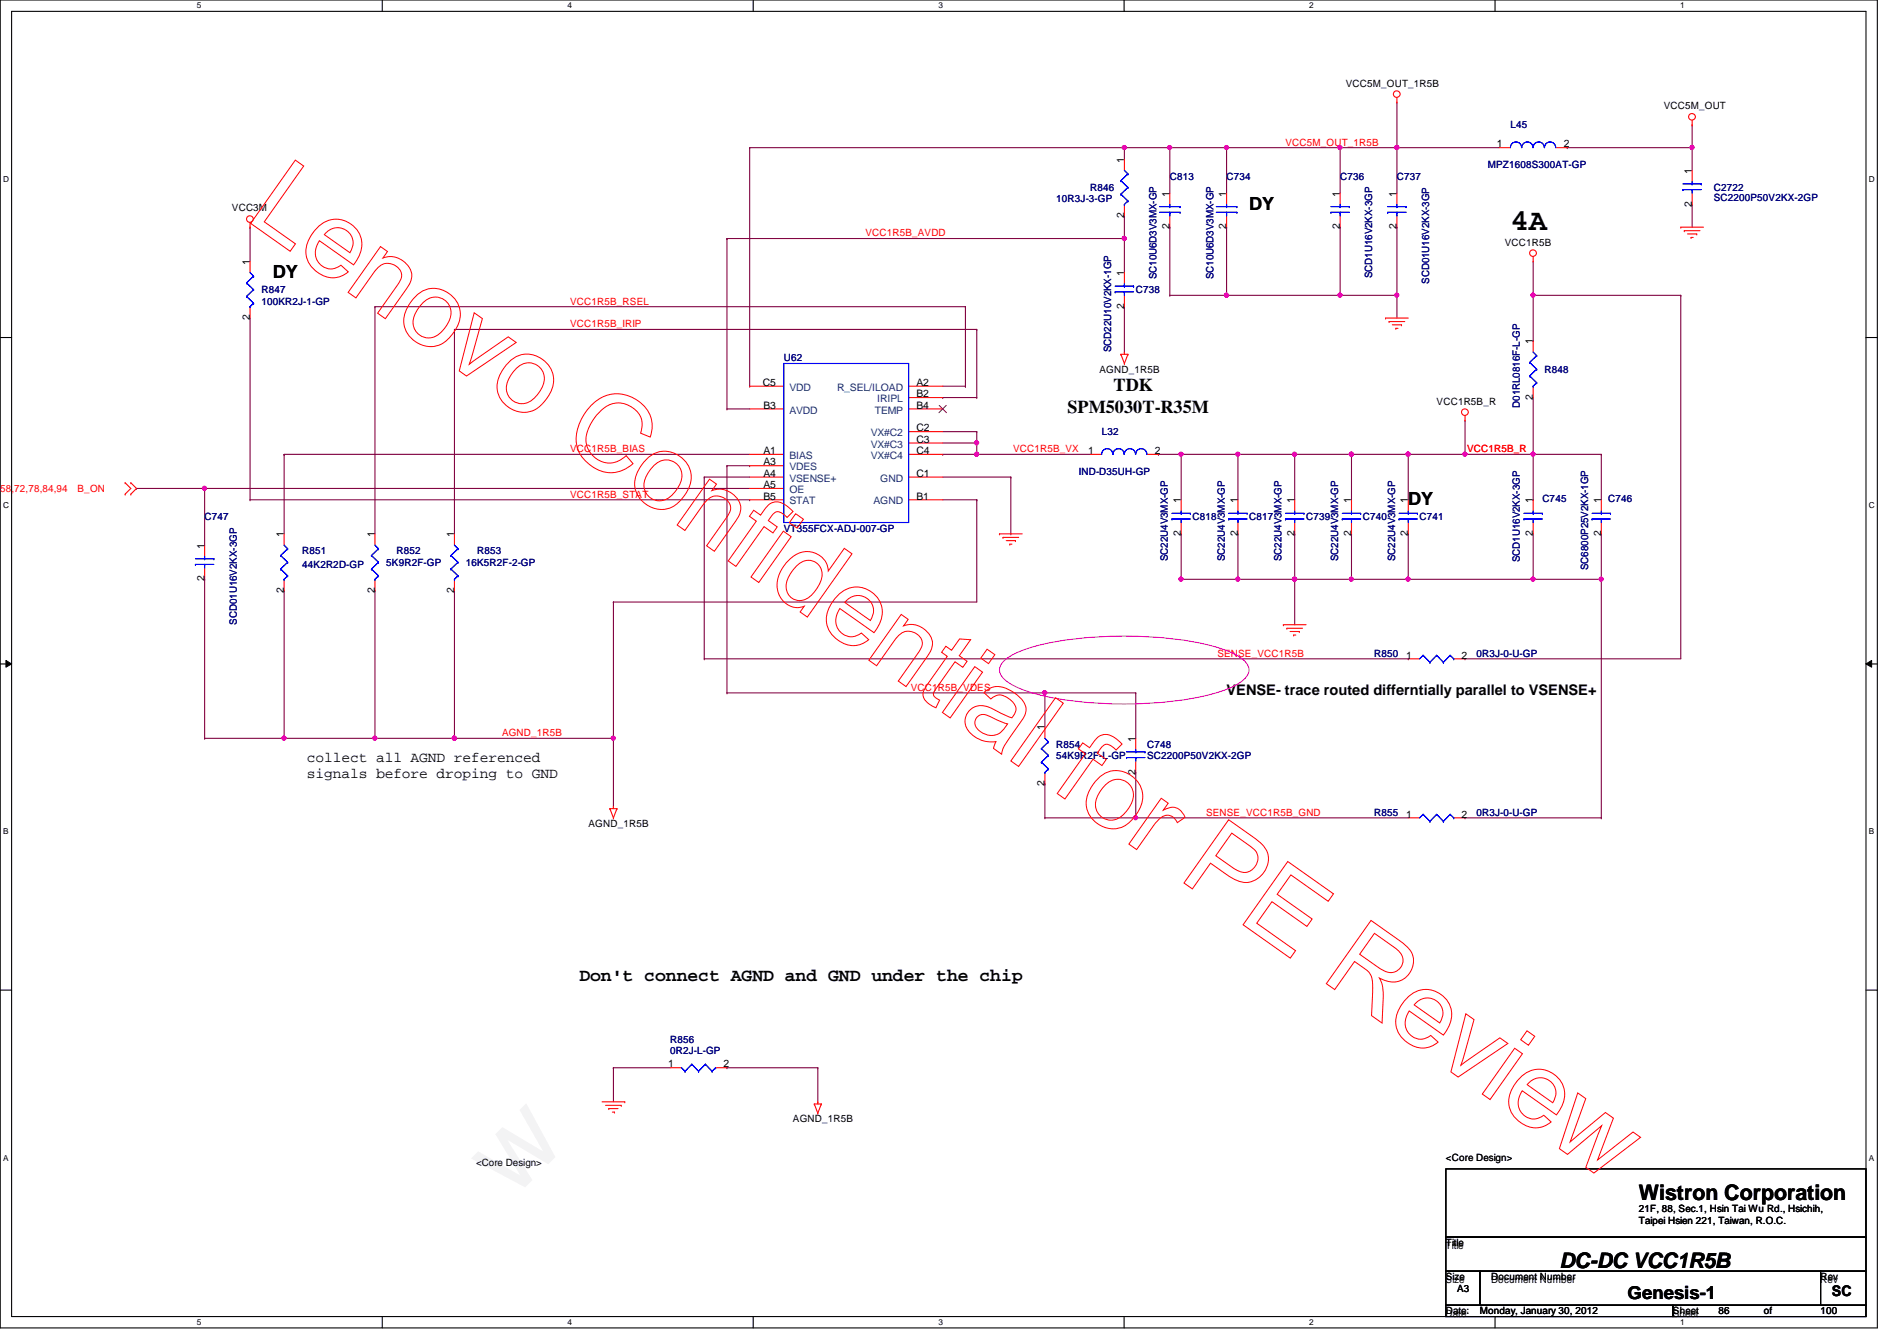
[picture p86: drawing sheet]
<svg xmlns="http://www.w3.org/2000/svg" width="297mm" height="210mm" viewBox="0 0 297 210" stroke-linecap="round" stroke-linejoin="round" font-family="sans-serif">
<defs><g id="words">
<text font-size="4.8" x="236.5" y="36">4A</text>
<g font-size="3.3">
<text x="256.6" y="187.9">Wistron Corporation</text>
<text x="244.2" y="198.5">DC-DC VCC1R5B</text>
</g>
<g font-size="2.8">
<text x="195.6" y="32.9">DY</text>
<text x="42.7" y="43.5">DY</text>
<text x="167.2" y="64.6">SPM5030T-R35M</text>
<text x="174.4" y="61.3">TDK</text>
<text x="220.5" y="79.1">DY</text>
<text x="90.7" y="153.5">Don't connect AGND and GND under the chip</text>
<text x="254.8" y="203.4">Genesis-1</text>
</g>
<g font-size="2.3">
<text x="192.1" y="108.8">VENSE- trace routed differntially parallel to VSENSE+</text>
<text x="48" y="119.2">collect all AGND referenced</text>
<text x="48" y="121.7">signals before droping to GND</text>
<text x="286.8" y="202.9">SC</text>
</g>
<g font-size="1.6">
<text x="210.7" y="13.5">VCC5M_OUT_1R5B</text>
<text x="260.5" y="17.1">VCC5M_OUT</text>
<text x="234.4" y="23.1">1</text>
<text x="244.9" y="23.1">2</text>
<text x="176" y="25.4" transform="rotate(-90 176 25.4)">1</text>
<text x="264.9" y="27.2" transform="rotate(-90 264.9 27.2)">1</text>
<text x="36.3" y="33.1">VCC3M</text>
<text x="176" y="34.1" transform="rotate(-90 176 34.1)">2</text>
<text x="183.1" y="35.9" transform="rotate(-90 183.1 35.9)">2</text>
<text x="183.1" y="30.8" transform="rotate(-90 183.1 30.8)">1</text>
<text x="192" y="35.9" transform="rotate(-90 192 35.9)">2</text>
<text x="192" y="30.8" transform="rotate(-90 192 30.8)">1</text>
<text x="209.8" y="35.9" transform="rotate(-90 209.8 35.9)">2</text>
<text x="209.8" y="30.8" transform="rotate(-90 209.8 30.8)">1</text>
<text x="218.7" y="35.9" transform="rotate(-90 218.7 35.9)">2</text>
<text x="218.7" y="30.8" transform="rotate(-90 218.7 30.8)">1</text>
<text x="264.9" y="32.3" transform="rotate(-90 264.9 32.3)">2</text>
<text x="39.1" y="41.4" transform="rotate(-90 39.1 41.4)">1</text>
<text x="235.6" y="38.4">VCC1R5B</text>
<text x="176" y="43.2" transform="rotate(-90 176 43.2)">1</text>
<text x="39.1" y="50.1" transform="rotate(-90 39.1 50.1)">2</text>
<text x="176" y="48.3" transform="rotate(-90 176 48.3)">2</text>
<text x="240" y="53.9" transform="rotate(-90 240 53.9)">1</text>
<text x="172.2" y="58.3">AGND_1R5B</text>
<text x="119.5" y="60.4">C5</text>
<text x="119.5" y="64">B3</text>
<text x="143.5" y="60.4">A2</text>
<text x="143.5" y="64">B4</text>
<text x="143.5" y="62.2">B2</text>
<text x="225" y="63.3">VCC1R5B_R</text>
<text x="240" y="62.6" transform="rotate(-90 240 62.6)">2</text>
<text x="119.5" y="71.1">A1</text>
<text x="143.5" y="71.1">C4</text>
<text x="143.5" y="69.3">C3</text>
<text x="143.5" y="67.5">C2</text>
<text x="170.4" y="71.1">1</text>
<text x="180.8" y="71.1">2</text>
<text x="119.5" y="72.9">A3</text>
<text x="119.5" y="74.6">A4</text>
<text x="119.5" y="76.4">A5</text>
<text x="143.5" y="74.6">C1</text>
<text x="119.5" y="78.2">B5</text>
<text x="143.5" y="78.2">B1</text>
<text x="184.9" y="83.9" transform="rotate(-90 184.9 83.9)">2</text>
<text x="184.9" y="78.8" transform="rotate(-90 184.9 78.8)">1</text>
<text x="193.8" y="83.9" transform="rotate(-90 193.8 83.9)">2</text>
<text x="193.8" y="78.8" transform="rotate(-90 193.8 78.8)">1</text>
<text x="202.7" y="83.9" transform="rotate(-90 202.7 83.9)">2</text>
<text x="202.7" y="78.8" transform="rotate(-90 202.7 78.8)">1</text>
<text x="211.6" y="83.9" transform="rotate(-90 211.6 83.9)">2</text>
<text x="211.6" y="78.8" transform="rotate(-90 211.6 78.8)">1</text>
<text x="220.5" y="83.9" transform="rotate(-90 220.5 83.9)">2</text>
<text x="220.5" y="78.8" transform="rotate(-90 220.5 78.8)">1</text>
<text x="240" y="83.9" transform="rotate(-90 240 83.9)">2</text>
<text x="240" y="78.8" transform="rotate(-90 240 78.8)">1</text>
<text x="250.7" y="83.9" transform="rotate(-90 250.7 83.9)">2</text>
<text x="250.7" y="78.8" transform="rotate(-90 250.7 78.8)">1</text>
<text x="32" y="85.9" transform="rotate(-90 32 85.9)">1</text>
<text x="44.4" y="84.1" transform="rotate(-90 44.4 84.1)">1</text>
<text x="58.7" y="84.1" transform="rotate(-90 58.7 84.1)">1</text>
<text x="71.1" y="84.1" transform="rotate(-90 71.1 84.1)">1</text>
<text x="32" y="91" transform="rotate(-90 32 91)">2</text>
<text x="44.4" y="92.8" transform="rotate(-90 44.4 92.8)">2</text>
<text x="58.7" y="92.8" transform="rotate(-90 58.7 92.8)">2</text>
<text x="71.1" y="92.8" transform="rotate(-90 71.1 92.8)">2</text>
<text x="220.2" y="103.1">1</text>
<text x="228.9" y="103.1">2</text>
<text x="163.6" y="114.3" transform="rotate(-90 163.6 114.3)">1</text>
<text x="177.8" y="116.1" transform="rotate(-90 177.8 116.1)">1</text>
<text x="163.6" y="123" transform="rotate(-90 163.6 123)">2</text>
<text x="177.8" y="121.2" transform="rotate(-90 177.8 121.2)">2</text>
<text x="92.2" y="129.5">AGND_1R5B</text>
<text x="220.2" y="128">1</text>
<text x="228.9" y="128">2</text>
<text x="104.6" y="167.1">1</text>
<text x="113.3" y="167.1">2</text>
<text x="124.2" y="175.7">AGND_1R5B</text>
<text x="74.6" y="182.5">&lt;Core Design&gt;</text>
<text x="226.4" y="181.7">&lt;Core Design&gt;</text>
<text x="256.6" y="189.7">21F, 88, Sec.1, Hsin Tai Wu Rd., Hsichih,</text>
<text x="256.6" y="191.6">Taipei Hsien 221, Taiwan, R.O.C.</text>
<text x="226.4" y="195.5">Title</text>
<text x="226.4" y="195.1">Title</text>
<text x="226.4" y="200.8">Size</text>
<text x="226.4" y="200.4">Size</text>
<text x="228.2" y="202.2">A3</text>
<text x="233.5" y="200.8">Document Number</text>
<text x="233.5" y="200.4">Document Number</text>
<text x="285" y="200.8">Rev</text>
<text x="285.1" y="200.4">Rev</text>
<text x="226.4" y="206.2">Date:</text>
<text x="226.4" y="205.7">Date:</text>
<text x="231.7" y="205.7">Monday, January 30, 2012</text>
<text x="261.9" y="206.2">Sheet</text>
<text x="262" y="205.7">Sheet</text>
<text x="269.1" y="205.7">86</text>
<text x="276.2" y="205.7">of</text>
<text x="285.1" y="205.7">100</text>
</g>
<g font-size="1.6" fill="#f00">
<text x="201.3" y="22.8">VCC5M_OUT_1R5B</text>
<text x="135.5" y="37">VCC1R5B_AVDD</text>
<text x="89.3" y="47.7">VCC1R5B_RSEL</text>
<text x="89.3" y="51.2">VCC1R5B_IRIP</text>
<text x="89.3" y="70.8">VCC1R5B_BIAS</text>
<text x="158.6" y="70.8">VCC1R5B_VX</text>
<text x="229.7" y="70.8">VCC1R5B_R</text>
<text x="0" y="77">58,72,78,84,94</text>
<text x="12.1" y="77">B_ON</text>
<text x="89.3" y="77.9">VCC1R5B_STAT</text>
<text x="190.6" y="102.8">SENSE_VCC1R5B</text>
<text x="142.6" y="108.1">VCC1R5B_VDES</text>
<text x="78.6" y="115.2">AGND_1R5B</text>
<text x="188.8" y="127.7">SENSE_VCC1R5B_GND</text>
</g>
<g font-size="1.6" fill="#000080">
<text x="236.5" y="20.1">L45</text>
<text x="170.7" y="29.9">R846</text>
<text x="183.2" y="28.1">C813</text>
<text x="192.1" y="28.1">C734</text>
<text x="209.8" y="28.1">C736</text>
<text x="218.7" y="28.1">C737</text>
<text x="233" y="26.3">MPZ1608S300AT-GP</text>
<text x="268.3" y="29.9">C2722</text>
<text x="165.4" y="31.7">10R3J-3-GP</text>
<text x="268.3" y="31.5">SC2200P50V2KX-2GP</text>
<text x="40.9" y="45.9">R847</text>
<text x="40.9" y="47.7">100KR2J-1-GP</text>
<text x="177.8" y="45.9">C738</text>
<text x="181.1" y="43.7" transform="rotate(-90 181.1 43.7)">SC10U6D3V3MX-GP</text>
<text x="190" y="43.7" transform="rotate(-90 190 43.7)">SC10U6D3V3MX-GP</text>
<text x="214.9" y="43.6" transform="rotate(-90 214.9 43.6)">SCD1U16V2KX-3GP</text>
<text x="223.8" y="44.4" transform="rotate(-90 223.8 44.4)">SCD01U16V2KX-3GP</text>
<text x="122.7" y="56.6">U62</text>
<text x="174" y="55.1" transform="rotate(-90 174 55.1)">SCD22U10V2KX-1GP</text>
<text x="241.8" y="58.3">R848</text>
<text x="238" y="63.8" transform="rotate(-90 238 63.8)">D01RL0816F-L-GP</text>
<text x="172.5" y="68.1">L32</text>
<text x="168.9" y="74.3">IND-D35UH-GP</text>
<text x="32" y="81.4">C747</text>
<text x="122.7" y="83.2">VT355FCX-ADJ-007-GP</text>
<text x="186.7" y="81.4">C818</text>
<text x="195.6" y="81.4">C817</text>
<text x="204.5" y="81.4">C739</text>
<text x="213.4" y="81.4">C740</text>
<text x="222.3" y="81.4">C741</text>
<text x="241.5" y="78.6">C745</text>
<text x="251.8" y="78.6">C746</text>
<text x="47.3" y="86.8">R851</text>
<text x="47.3" y="88.9">44K2R2D-GP</text>
<text x="60.5" y="88.6">5K9R2F-GP</text>
<text x="62.1" y="86.8">R852</text>
<text x="72.9" y="88.6">16K5R2F-2-GP</text>
<text x="74.7" y="86.8">R853</text>
<text x="182.9" y="87.8" transform="rotate(-90 182.9 87.8)">SC22U4V3MX-GP</text>
<text x="191.8" y="87.8" transform="rotate(-90 191.8 87.8)">SC22U4V3MX-GP</text>
<text x="200.7" y="87.8" transform="rotate(-90 200.7 87.8)">SC22U4V3MX-GP</text>
<text x="209.5" y="87.8" transform="rotate(-90 209.5 87.8)">SC22U4V3MX-GP</text>
<text x="218.4" y="87.8" transform="rotate(-90 218.4 87.8)">SC22U4V3MX-GP</text>
<text x="238" y="88" transform="rotate(-90 238 88)">SCD1U16V2KX-3GP</text>
<text x="248.7" y="89.2" transform="rotate(-90 248.7 89.2)">SC6800P25V2KX-1GP</text>
<text x="37.1" y="97.8" transform="rotate(-90 37.1 97.8)">SCD01U16V2KX-3GP</text>
<text x="215.2" y="102.8">R850</text>
<text x="231.2" y="102.8">0R3J-0-U-GP</text>
<text x="165.4" y="117">R854</text>
<text x="165.4" y="118.8">54K9R2F-L-GP</text>
<text x="179.6" y="117">C748</text>
<text x="179.6" y="118.8">SC2200P50V2KX-2GP</text>
<text x="215.2" y="127.7">R855</text>
<text x="231.2" y="127.7">0R3J-0-U-GP</text>
<text x="104.9" y="163.2">R856</text>
<text x="104.9" y="165">0R2J-L-GP</text>
</g>
<g font-size="1.6" fill="#004080">
<text x="123.6" y="64.7">AVDD</text>
<text x="123.6" y="61.2">VDD</text>
<text x="131.1" y="61.2">R_SEL/ILOAD</text>
<text x="137" y="64.7">TEMP</text>
<text x="137.4" y="62.9">IRIPL</text>
<text x="123.6" y="71.8">BIAS</text>
<text x="136.4" y="71.8">VX#C4</text>
<text x="136.4" y="70.1">VX#C3</text>
<text x="136.4" y="68.3">VX#C2</text>
<text x="123.6" y="73.6">VDES</text>
<text x="123.6" y="75.4">VSENSE+</text>
<text x="123.6" y="77.2">OE</text>
<text x="137.8" y="75.4">GND</text>
<text x="123.6" y="79">STAT</text>
<text x="136.8" y="79">AGND</text>
</g>
<g font-size="1.3">
<text x="30.8" y="1.3">5</text>
<text x="88.9" y="1.3">4</text>
<text x="146.9" y="1.3">3</text>
<text x="205" y="1.3">2</text>
<text x="263.1" y="1.3">1</text>
<text x=".5" y="28.4">D</text>
<text x="292.6" y="28.4">D</text>
<text x=".5" y="79.5">C</text>
<text x="292.6" y="79.5">C</text>
<text x=".5" y="130.6">B</text>
<text x="292.6" y="130.6">B</text>
<text x=".5" y="181.7">A</text>
<text x="292.6" y="181.7">A</text>
<text x="30.8" y="207.4">5</text>
<text x="88.9" y="207.4">4</text>
<text x="146.9" y="207.4">3</text>
<text x="205" y="207.4">2</text>
<text x="263.1" y="207.4">1</text>
</g>
</g></defs>
<path d="M0 0h294v207.9h-294zM1.8 1.8h290.4v204.3h-290.4z" fill="none" stroke="#000" stroke-width=".17"/>
<g fill="#fff">
<path d="M30.8 .2h.7v1.4h-.7z"/>
<path d="M30.8 206.2h.7v1.4h-.7z"/>
</g>
<path d="M59.9 0v1.8M59.9 206.1v1.8" fill="none" stroke="#000" stroke-width=".17"/>
<g fill="#fff">
<path d="M88.9 .2h.6v1.4h-.6z"/>
<path d="M88.9 206.2h.6v1.4h-.6z"/>
</g>
<path d="M117.9 0v1.8M117.9 206.1v1.8" fill="none" stroke="#000" stroke-width=".17"/>
<g fill="#fff">
<path d="M146.9 .2h.7v1.4h-.7z"/>
<path d="M146.9 206.2h.7v1.4h-.7z"/>
</g>
<path d="M176 0v1.8M176 206.1v1.8" fill="none" stroke="#000" stroke-width=".17"/>
<g fill="#fff">
<path d="M205 .2h.7v1.4h-.7z"/>
<path d="M205 206.2h.7v1.4h-.7z"/>
</g>
<path d="M234.1 0v1.8M234.1 206.1v1.8" fill="none" stroke="#000" stroke-width=".17"/>
<g fill="#fff">
<path d="M263.1 .2h.7v1.4h-.7z"/>
<path d="M263.1 206.2h.7v1.4h-.7z"/>
<path d="M.5 27.3h.9v1.4h-.9z"/>
<path d="M292.6 27.3h.9v1.4h-.9z"/>
<path d="M.5 78.4h.9v1.4h-.9z"/>
<path d="M292.6 78.4h.9v1.4h-.9z"/>
</g>
<path d="M0 52.8h1.8M292.2 52.8h1.8" fill="none" stroke="#000" stroke-width=".17"/>
<g fill="#fff">
<path d="M.5 129.5h.8v1.4h-.8z"/>
<path d="M292.6 129.5h.9v1.4h-.9z"/>
</g>
<path d="M0 103.9h1.8M292.2 103.9h1.8" fill="none" stroke="#000" stroke-width=".17"/>
<path d="M.9 103.4l.9 .5-.9 .5zM292.2 103.9l.9-.5v1z" fill="#000"/>
<path d="M.9 103.4l.9 .5-.9 .5zM292.2 103.9l.9-.5v1z" fill="none" stroke="#000" stroke-width=".16"/>
<g fill="#fff">
<path d="M.5 180.5h.8v1.4h-.8z"/>
<path d="M292.6 180.5h.9v1.4h-.9z"/>
</g>
<path d="M0 155h1.8M292.2 155h1.8" fill="none" stroke="#000" stroke-width=".17"/>
<path d="M39.2 35.6h.1M39.2 35.6v5.3M192.1 23.1h.1M192.1 23.1v7.1M192.1 23.1h17.7M71.2 51.6h.1M71.2 51.6v32" fill="none" stroke="#800040" stroke-width=".17"/>
<circle cx="192" cy="23.1" r=".32" fill="#f0f"/>
<circle cx="192" cy="23.1" r=".32" fill="none" stroke="#f0f" stroke-width=".17"/>
<path d="M209.8 23.1h.1M209.8 23.1v7.1M218.7 23.1h.1M218.7 23.1v7.1" fill="none" stroke="#800040" stroke-width=".17"/>
<circle cx="218.7" cy="23.1" r=".32" fill="#f0f"/>
<circle cx="218.7" cy="23.1" r=".32" fill="none" stroke="#f0f" stroke-width=".17"/>
<path d="M192.1 35.6h.1M192.1 35.6v10.6" fill="none" stroke="#800040" stroke-width=".17"/>
<circle cx="192" cy="46.2" r=".32" fill="#f0f"/>
<circle cx="192" cy="46.2" r=".32" fill="none" stroke="#f0f" stroke-width=".17"/>
<path d="M176.1 23.1h.1M176.1 23.1v1.8M209.8 35.6h.1M209.8 35.6v10.6h-17.7M192.1 46.2h.1M218.7 46.2h.1M218.7 46.2v3.6" fill="none" stroke="#800040" stroke-width=".17"/>
<circle cx="218.7" cy="46.2" r=".32" fill="#f0f"/>
<circle cx="218.7" cy="46.2" r=".32" fill="none" stroke="#f0f" stroke-width=".17"/>
<path d="M71.2 92.5h.1M71.2 92.5v23.1h-12.5M58.7 115.6h.1" fill="none" stroke="#800040" stroke-width=".17"/>
<circle cx="71.1" cy="115.5" r=".32" fill="#f0f"/>
<circle cx="71.1" cy="115.5" r=".32" fill="none" stroke="#f0f" stroke-width=".17"/>
<circle cx="58.7" cy="115.5" r=".32" fill="#f0f"/>
<circle cx="58.7" cy="115.5" r=".32" fill="none" stroke="#f0f" stroke-width=".17"/>
<path d="M202.7 90.7h.1M202.7 90.7v7.1M96.1 167.1h.1M96.1 167.1v5.4M113.8 167.1h.1M113.8 167.1h14.3M128.1 167.1h.1M128.1 167.1v5.4" fill="none" stroke="#800040" stroke-width=".17"/>
<circle cx="202.7" cy="90.7" r=".32" fill="#f0f"/>
<circle cx="202.7" cy="90.7" r=".32" fill="none" stroke="#f0f" stroke-width=".17"/>
<path d="M211.6 71.1h.1M211.6 71.1v7.1M220.5 71.1h.1M220.5 71.1v7.1M202.7 83.6h.1M202.7 90.7h.1M202.7 83.6v7.1M202.7 90.7h8.9" fill="none" stroke="#800040" stroke-width=".17"/>
<circle cx="202.7" cy="90.7" r=".32" fill="#f0f"/>
<circle cx="202.7" cy="90.7" r=".32" fill="none" stroke="#f0f" stroke-width=".17"/>
<path d="M211.6 83.6h.1M211.6 90.7h.1M211.6 83.6v7.1M211.6 90.7h8.9" fill="none" stroke="#800040" stroke-width=".17"/>
<circle cx="211.6" cy="90.7" r=".32" fill="#f0f"/>
<circle cx="211.6" cy="90.7" r=".32" fill="none" stroke="#f0f" stroke-width=".17"/>
<path d="M58.7 48h.1M58.7 48v35.6M202.7 71.1h.1M202.7 71.1v7.1M202.7 71.1h8.9M220.5 83.6h.1M220.5 83.6v7.1" fill="none" stroke="#800040" stroke-width=".17"/>
<circle cx="211.6" cy="71.1" r=".32" fill="#f0f"/>
<circle cx="211.6" cy="71.1" r=".32" fill="none" stroke="#f0f" stroke-width=".17"/>
<circle cx="202.7" cy="71.1" r=".32" fill="#f0f"/>
<circle cx="202.7" cy="71.1" r=".32" fill="none" stroke="#f0f" stroke-width=".17"/>
<path d="M163.6 108.5h.1M163.6 108.5v5.3" fill="none" stroke="#800040" stroke-width=".17"/>
<circle cx="163.6" cy="108.4" r=".32" fill="#f0f"/>
<circle cx="163.6" cy="108.4" r=".32" fill="none" stroke="#f0f" stroke-width=".17"/>
<path d="M163.6 108.5h.1M163.6 108.5h14.2M177.8 108.5h.1M177.8 108.5v7.1M163.6 122.7h.1M163.6 128h.1M163.6 122.7v5.3M177.8 120.9h.1M177.8 120.9v7.1h-14.2" fill="none" stroke="#800040" stroke-width=".17"/>
<circle cx="177.8" cy="128" r=".32" fill="#f0f"/>
<circle cx="177.8" cy="128" r=".32" fill="none" stroke="#f0f" stroke-width=".17"/>
<path d="M209.8 23.1h.1M209.8 23.1h8.9" fill="none" stroke="#800040" stroke-width=".17"/>
<circle cx="209.8" cy="23.1" r=".32" fill="#f0f"/>
<circle cx="209.8" cy="23.1" r=".32" fill="none" stroke="#f0f" stroke-width=".17"/>
<path d="M44.5 71.1h.1M44.5 71.1v12.5M44.5 92.5h.1M44.5 92.5v23.1M58.7 92.5h.1M58.7 92.5v23.1M96.1 115.6h.1M96.1 115.6v10.6" fill="none" stroke="#800040" stroke-width=".17"/>
<circle cx="96" cy="115.5" r=".32" fill="#f0f"/>
<circle cx="96" cy="115.5" r=".32" fill="none" stroke="#f0f" stroke-width=".17"/>
<path d="M176.1 37.3h.1M176.1 37.3v5.4M96.1 94.2h.1M96.1 94.2h56.8M96.1 94.2v21.4" fill="none" stroke="#800040" stroke-width=".17"/>
<circle cx="176" cy="37.3" r=".32" fill="#f0f"/>
<circle cx="176" cy="37.3" r=".32" fill="none" stroke="#f0f" stroke-width=".17"/>
<path d="M32 76.5h.1M32 76.5h85.4M32 76.5v8.8" fill="none" stroke="#800040" stroke-width=".17"/>
<circle cx="32" cy="76.4" r=".32" fill="#f0f"/>
<circle cx="32" cy="76.4" r=".32" fill="none" stroke="#f0f" stroke-width=".17"/>
<path d="M21.4 76.5h.1M21.4 76.5h10.6M193.8 71.1h.1M193.8 71.1h8.9M32 90.7h.1M32 90.7v24.9" fill="none" stroke="#800040" stroke-width=".17"/>
<circle cx="193.8" cy="71.1" r=".32" fill="#f0f"/>
<circle cx="193.8" cy="71.1" r=".32" fill="none" stroke="#f0f" stroke-width=".17"/>
<path d="M211.6 71.1h.1M211.6 71.1h8.9" fill="none" stroke="#800040" stroke-width=".17"/>
<circle cx="220.5" cy="71.1" r=".32" fill="#f0f"/>
<circle cx="220.5" cy="71.1" r=".32" fill="none" stroke="#f0f" stroke-width=".17"/>
<circle cx="211.6" cy="71.1" r=".32" fill="#f0f"/>
<circle cx="211.6" cy="71.1" r=".32" fill="none" stroke="#f0f" stroke-width=".17"/>
<path d="M176.1 48h.1M176.1 48v7.1M32 115.6h.1M32 115.6h26.7M44.5 115.6h.1M177.8 128h.1M177.8 128h42.7" fill="none" stroke="#800040" stroke-width=".17"/>
<circle cx="44.5" cy="115.5" r=".32" fill="#f0f"/>
<circle cx="44.5" cy="115.5" r=".32" fill="none" stroke="#f0f" stroke-width=".17"/>
<path d="M71.2 115.6h.1M71.2 115.6h24.9" fill="none" stroke="#800040" stroke-width=".17"/>
<circle cx="71.1" cy="115.5" r=".32" fill="#f0f"/>
<circle cx="71.1" cy="115.5" r=".32" fill="none" stroke="#f0f" stroke-width=".17"/>
<path d="M183.2 23.1h.1M183.2 23.1h8.9M96.1 167.1h.1M96.1 167.1h8.8" fill="none" stroke="#800040" stroke-width=".17"/>
<circle cx="183.1" cy="23.1" r=".32" fill="#f0f"/>
<circle cx="183.1" cy="23.1" r=".32" fill="none" stroke="#f0f" stroke-width=".17"/>
<path d="M176.1 33.8h.1M176.1 23.1h.1M176.1 33.8v3.5M176.1 23.1h7.1M183.2 23.1h.1M183.2 35.6h.1M183.2 23.1v7.1M183.2 35.6v10.6" fill="none" stroke="#800040" stroke-width=".17"/>
<circle cx="176" cy="23.1" r=".32" fill="#f0f"/>
<circle cx="176" cy="23.1" r=".32" fill="none" stroke="#f0f" stroke-width=".17"/>
<path d="M183.2 46.2h.1M183.2 46.2h8.9M209.8 46.2h.1M209.8 46.2h8.9" fill="none" stroke="#800040" stroke-width=".17"/>
<circle cx="209.8" cy="46.2" r=".32" fill="#f0f"/>
<circle cx="209.8" cy="46.2" r=".32" fill="none" stroke="#f0f" stroke-width=".17"/>
<path d="M218.7 35.6h.1M218.7 35.6v10.6M185 71.1h.1M185 71.1h8.8M193.8 71.1h.1M193.8 71.1v7.1" fill="none" stroke="#800040" stroke-width=".17"/>
<circle cx="184.9" cy="71.1" r=".32" fill="#f0f"/>
<circle cx="184.9" cy="71.1" r=".32" fill="none" stroke="#f0f" stroke-width=".17"/>
<path d="M181.4 71.1h.1M181.4 71.1h3.6M185 71.1h.1M185 71.1v7.1M229.4 71.1h.1M229.4 71.1h10.7M185 83.6h.1M185 83.6v7.1M193.8 83.6h.1M193.8 83.6v7.1" fill="none" stroke="#800040" stroke-width=".17"/>
<circle cx="229.4" cy="71.1" r=".32" fill="#f0f"/>
<circle cx="229.4" cy="71.1" r=".32" fill="none" stroke="#f0f" stroke-width=".17"/>
<path d="M193.8 90.7h.1M193.8 90.7h8.9" fill="none" stroke="#800040" stroke-width=".17"/>
<circle cx="193.8" cy="90.7" r=".32" fill="#f0f"/>
<circle cx="193.8" cy="90.7" r=".32" fill="none" stroke="#f0f" stroke-width=".17"/>
<path d="M185 90.7h.1M185 90.7h8.8" fill="none" stroke="#800040" stroke-width=".17"/>
<circle cx="184.9" cy="90.7" r=".32" fill="#f0f"/>
<circle cx="184.9" cy="90.7" r=".32" fill="none" stroke="#f0f" stroke-width=".17"/>
<path d="M117.4 23.1h.1M117.4 23.1h58.7M152.9 71.1h.1M152.9 71.1h17.8" fill="none" stroke="#800040" stroke-width=".17"/>
<circle cx="152.9" cy="71.1" r=".32" fill="#f0f"/>
<circle cx="152.9" cy="71.1" r=".32" fill="none" stroke="#f0f" stroke-width=".17"/>
<path d="M265 19.6h.1M265 19.6v3.5h-19.6M245.4 23.1h.1M110.3 103.1h110.2M220.5 103.1h.1" fill="none" stroke="#800040" stroke-width=".17"/>
<circle cx="264.9" cy="23.1" r=".32" fill="#f0f"/>
<circle cx="264.9" cy="23.1" r=".32" fill="none" stroke="#f0f" stroke-width=".17"/>
<path d="M218.7 23.1h.1M218.7 23.1h16" fill="none" stroke="#800040" stroke-width=".17"/>
<circle cx="218.7" cy="23.1" r=".32" fill="#f0f"/>
<circle cx="218.7" cy="23.1" r=".32" fill="none" stroke="#f0f" stroke-width=".17"/>
<g fill="none" stroke="#800040" stroke-width=".17">
<path d="M218.7 16v7.1M218.7 23.1h.1M265 32h.1M265 23.1h.1M265 23.1v3.6M265 32v3.6M240.1 46.2h.1M240.1 40.9v5.3M240.1 71.1h.1M240.1 62.2v8.9M220.5 90.7h.1M220.5 90.7h19.6"/>
<path d="M240.1 90.7h.1M240.1 83.6v7.1"/>
</g>
<circle cx="220.5" cy="90.7" r=".32" fill="#f0f"/>
<circle cx="220.5" cy="90.7" r=".32" fill="none" stroke="#f0f" stroke-width=".17"/>
<path d="M240.1 71.1h.1M240.1 71.1h10.6M250.7 71.1h.1M250.7 71.1v7.1" fill="none" stroke="#800040" stroke-width=".17"/>
<circle cx="240" cy="71.1" r=".32" fill="#f0f"/>
<circle cx="240" cy="71.1" r=".32" fill="none" stroke="#f0f" stroke-width=".17"/>
<path d="M240.1 90.7h.1M240.1 90.7h10.6M250.7 90.7h.1M250.7 83.6v7.1" fill="none" stroke="#800040" stroke-width=".17"/>
<circle cx="240" cy="90.7" r=".32" fill="#f0f"/>
<circle cx="240" cy="90.7" r=".32" fill="none" stroke="#f0f" stroke-width=".17"/>
<path d="M250.7 90.7v37.3M250.7 128h.1" fill="none" stroke="#800040" stroke-width=".17"/>
<circle cx="250.7" cy="90.7" r=".32" fill="#f0f"/>
<circle cx="250.7" cy="90.7" r=".32" fill="none" stroke="#f0f" stroke-width=".17"/>
<path d="M240.1 46.2h.1M240.1 46.2h23.1M263.2 46.2h.1M263.2 46.2v56.9h-33.8M229.4 103.1h.1M229.4 128h.1M229.4 128h21.3" fill="none" stroke="#800040" stroke-width=".17"/>
<circle cx="240" cy="46.2" r=".32" fill="#f0f"/>
<circle cx="240" cy="46.2" r=".32" fill="none" stroke="#f0f" stroke-width=".17"/>
<g fill="none" stroke="#800040" stroke-width=".17">
<path d="M113.8 37.3h.1M113.8 37.3h62.3M113.8 37.3v26.7M117.4 23.1v37.4M39.2 49.8v28.4M58.7 48h92.5M71.2 51.6h81.7M151.2 48h.1M151.2 48v12.5M152.9 51.6h.1M152.9 51.6v10.6M240.1 53.3h.1"/>
<path d="M240.1 46.2v7.1M39.2 78.2h.1M39.2 78.2h78.2M44.5 71.1h.1M44.5 71.1h72.9M110.3 74.7h.1M110.3 74.7h7.1M110.3 74.7v28.4M113.8 64h.1M113.8 72.9h.1M113.8 64h3.6M113.8 72.9v35.6"/>
<path d="M113.8 72.9h3.6M117.4 60.5h.1M117.4 78.2h.1M117.4 72.9h.1M147.6 62.2h.1M147.6 62.2h5.3M147.6 60.5h3.6M147.6 69.3h5.3M151.2 60.5h.1M152.9 62.2h.1M152.9 69.3h.1M110.3 103.1h.1"/>
<path d="M113.8 108.5h.1M113.8 108.5h49.8"/>
</g>
<circle cx="152.9" cy="69.3" r=".32" fill="#f0f"/>
<circle cx="152.9" cy="69.3" r=".32" fill="none" stroke="#f0f" stroke-width=".17"/>
<g fill="none" stroke="#800040" stroke-width=".17">
<path d="M147.6 71.1h.1M147.6 71.1h5.3M147.6 67.6h5.3M147.6 78.2h5.3M147.6 74.7h10.7M152.9 67.6h.1M152.9 69.3h.1M152.9 71.1h.1M152.9 78.2h.1M152.9 67.6v3.5M152.9 78.2v16M158.3 74.7h.1"/>
<path d="M158.3 74.7v8.9M220.5 71.1h.1M220.5 71.1h8.9M229.4 71.1h.1M229.4 65.8v5.3M240.1 78.2h.1M240.1 71.1v7.1M158.3 83.6h.1"/>
</g>
<circle cx="220.5" cy="71.1" r=".32" fill="#f0f"/>
<g fill="none" stroke="#f0f" stroke-width=".17">
<path d="M157 103.7a11.7 11.7 0 0 1 5.9-2.8 63.5 63.5 0 0 1 26.2 0 11.8 11.8 0 0 1 6 2.8 1.81 1.81 0 0 1-.5 2.8 17.3 17.3 0 0 1-7 2.7 63.6 63.6 0 0 1-24.7-.4 11.8 11.8 0 0 1-5.9-2.8 1.66 1.66 0 0 1 0-2.3z"/>
<circle cx="220.5" cy="71.1" r=".32"/>
</g>
<g fill="none" stroke="#f00" stroke-width=".17">
<path d="M218.7 16h.1M218.7 15.3v.7M265 19.6h.1M265 18.8v.8M39.2 35.6h.1M39.2 34.8v.8M176.1 24.9v1.8M176.1 32v1.8M183.2 30.2v1.8M183.2 33.8v1.8M192.1 30.2v1.8M192.1 33.8v1.8"/>
<path d="M209.8 30.2v1.8M209.8 33.8v1.8M218.7 30.2v1.8M218.7 33.8v1.8M234.7 23.1h1.8M243.6 23.1h1.8M263.2 35.6h.1M263.2 35.6h3.5M263.7 36.1h.1M263.7 36.1h2.5M264.2 36.6h1.5M264.8 37.2h.1"/>
<path d="M264.8 37.2h.3M265 26.7v1.7M265 30.2v1.8M265.7 36.6h.1M39.2 40.9v1.8M39.2 48v1.8M175.5 55.5h.1M175.5 55.5h1.1M175.5 55.5l.6 1.4M176.1 55.1h.1M176.1 56.9h.1M176.1 42.7v1.7"/>
<path d="M176.1 46.2v1.8M176.1 55.1v.4M176.6 55.5h.1M176.6 55.5l-.5 1.4M217 49.8h.1M217 49.8h3.5M217.5 50.3h.1M217.5 50.3h2.5M218 50.8h1.5M218.6 51.4h.1M218.6 51.4h.3M219.5 50.8h.1"/>
<path d="M240.1 40.9h.1M240.1 40.2v.7M240.1 53.3v1.8M19.6 77.3h.1M19.6 75.6h.1M19.6 75.6l.9 .9-.9 .8M20.5 75.6h.1M20.5 77.3h.1M20.5 75.6l.9 .9-.9 .8M117.4 60.5h5.3M117.4 78.2h5.3M117.4 64h5.3"/>
<path d="M117.4 71.1h5.3M117.4 74.7h5.3M117.4 72.9h5.3M117.4 76.5h5.3M142.3 60.5h5.3M142.3 78.2h5.3M142.3 64h5.3M142.3 71.1h5.3M142.3 69.3h5.3M142.3 67.6h5.3M142.3 74.7h5.3M142.3 62.2h5.3"/>
<path d="M170.7 71.1h1.8M179.6 71.1h1.8M185 78.2v1.8M193.8 78.2v1.8M202.7 78.2v1.8M211.6 78.2v1.8M220.5 78.2v1.8M229.4 65.8h.1M229.4 65.1v.7M240.1 60.5v1.7M240.1 78.2v1.8M250.7 78.2v1.8"/>
<path d="M32 85.3v1.8M32 88.9v1.8M44.5 83.6v1.7M44.5 90.7v1.8M58.7 83.6v1.7M58.7 90.7v1.8M71.2 83.6v1.7M71.2 90.7v1.8M156.5 83.6h.1M156.5 83.6h3.6M157.1 84.1h.1M157.1 84.1h2.4"/>
<path d="M157.6 84.6h1.4M158.1 85.2h.1M158.1 85.2h.4M159 84.6h.1M185 81.8v1.8M193.8 81.8v1.8M201 97.8h.1M201 97.8h3.5M201.5 98.3h.1M201.5 98.3h2.5M202 98.8h1.5M202.6 99.4h.1"/>
<path d="M202.6 99.4h.3M202.7 81.8v1.8M203.5 98.8h.1M211.6 81.8v1.8M220.5 81.8v1.8M240.1 81.8v1.8M250.7 81.8v1.8M163.6 113.8v1.8M177.8 115.6v1.7M177.8 119.1v1.8M220.5 103.1h1.8M227.6 103.1h1.8"/>
<path d="M95.5 126.6h.1M95.5 126.6h1.1M95.5 126.6l.6 1.4M96.1 126.2h.1M96.1 128h.1M96.1 126.2v.4M96.6 126.6h.1M96.6 126.6l-.5 1.4M163.6 120.9v1.8M220.5 128h1.8M227.6 128h1.8M94.3 172.5h3.5"/>
<path d="M94.8 173h2.5M95.3 173.5h.1M95.3 173.5h1.5M95.9 174.1h.3M96.2 174.1h.1M97.3 173h.1M97.8 172.5h.1M104.9 167.1h1.8M112.1 167.1h1.7M127.5 172.8h.1M127.5 172.8h1.1M127.5 172.8l.6 1.4"/>
<path d="M128.1 172.5h.1M128.1 174.2h.1M128.1 172.5v.3M128.6 172.8h.1M128.6 172.8l-.5 1.4"/>
<circle cx="218.7" cy="14.7" r=".52"/>
<circle cx="264.9" cy="18.3" r=".52"/>
<circle cx="39.1" cy="34.3" r=".52"/>
<circle cx="240.1" cy="39.6" r=".52"/>
<circle cx="229.4" cy="64.5" r=".52"/>
</g>
<path d="M226.4 183h65.8v10.6h-65.8zM226.4 193.6h65.8v5.4h-65.8zM226.4 199h5.3v5.3h-5.3zM231.7 199h53.4v5.3h-53.4zM285.1 199h7.1v5.3h-7.1zM226.4 204.3h35.6v1.8h-35.6zM262 204.3h30.2v1.8h-30.2z" fill="none" stroke="#000" stroke-width=".17"/>
<g fill="none" stroke="#00f" stroke-width=".17">
<path d="M175.5 28.3h.1M175.5 30.4h.1M175.5 28.3l1.1 1M175.5 30.4l1.1 1.1M176.1 32h.1M176.1 26.7l.5 .5M176.6 27.2h.1M176.6 29.3h.1M176.6 31.5h.1M176.6 27.2l-1.1 1.1M176.6 29.3l-1.1 1.1M176.6 31.5l-.5 .5"/>
<path d="M181.6 32.3h3.2M181.6 33.2h3.2M183.2 32.3h.1M183.2 33.2h.1M183.2 32v.3M183.2 33.2v.6M184.8 33.2h.1M184.8 32.3h.1M190.5 32.3h3.2M190.5 33.2h3.2M192.1 32.3h.1M192.1 33.2h.1"/>
<path d="M192.1 32v.3M192.1 33.2v.6M193.7 33.2h.1M193.7 32.3h.1M208.4 33.2h.1M208.4 32.3h2.9M208.4 33.2h2.9M209.8 32.3h.1M209.8 33.2h.1M209.8 32v.3M209.8 33.2v.6M211.3 32.3h.1"/>
<path d="M217.3 33.2h.1M217.3 32.3h2.9M217.3 33.2h2.9M218.7 32.3h.1M218.7 33.2h.1M218.7 32v.3M218.7 33.2v.6M220.2 32.3h.1M236.5 23.1a.87 .87 0 0 1 .9-.9 .87 .87 0 0 1 .8 .9M238.3 23.1a.87 .87 0 0 1 .9-.9 .87 .87 0 0 1 .8 .9M240.1 23.1a.87 .87 0 0 1 .8-.9 .87 .87 0 0 1 .9 .9M241.8 23.1a.87 .87 0 0 1 .9-.9 .87 .87 0 0 1 .9 .9"/>
<path d="M263.5 29.7h.1M263.5 28.8h2.9M263.5 29.7h2.9M265 28.8h.1M265 29.7h.1M265 28.4v.4M265 29.7v.5M266.4 28.8h.1M38.6 44.3h.1M38.6 46.4h.1M38.6 44.3l1.1 1M38.6 46.4l1.1 1.1"/>
<path d="M39.2 48h.1M39.2 42.7l.5 .5M39.7 43.2h.1M39.7 45.3h.1M39.7 47.5h.1M39.7 43.2l-1.1 1.1M39.7 45.3l-1.1 1.1M39.7 47.5l-.5 .5M122.7 56.9h19.6v24.9h-19.6zM174.6 45.7h.1M174.6 44.8h2.9M174.6 45.7h2.9"/>
<path d="M176.1 44.8h.1M176.1 45.7h.1M176.1 44.4v.4M176.1 45.7v.5M177.5 44.8h.1M239.5 56.7h.1M239.5 58.8h.1M239.5 56.7l1.1 1.1M239.5 58.8l1.1 1.1M240.1 55.1l.5 .6M240.6 55.7h.1M240.6 57.8h.1"/>
<path d="M240.6 59.9h.1M240.6 55.7l-1.1 1M240.6 57.8l-1.1 1M240.6 59.9l-.5 .6M172.5 71.1a.87 .87 0 0 1 .9-.9 .87 .87 0 0 1 .8 .9M174.3 71.1a.87 .87 0 0 1 .9-.9 .87 .87 0 0 1 .8 .9M176.1 71.1a.87 .87 0 0 1 .8-.9 .87 .87 0 0 1 .9 .9M177.8 71.1a.87 .87 0 0 1 .9-.9 .87 .87 0 0 1 .9 .9M240.1 60.5h.1M30.6 88.3h.1M30.6 87.5h2.9M30.6 88.3h2.9"/>
<path d="M32 87.5h.1M32 88.3h.1M32 87.1v.4M32 88.3v.6M33.5 87.5h.1M43.9 87h.1M43.9 89.1h.1M43.9 87l1.1 1M43.9 89.1l1.1 1M44.5 90.7h.1M44.5 85.3l.5 .6M45 85.9h.1"/>
<path d="M45 88h.1M45 90.1h.1M45 85.9l-1.1 1.1M45 88l-1.1 1.1M45 90.1l-.5 .6M58.2 87h.1M58.2 89.1h.1M58.2 87l1.1 1M58.2 89.1l1.1 1M58.7 90.7h.1M58.7 85.3l.6 .6M59.3 85.9h.1"/>
<path d="M59.3 88h.1M59.3 90.1h.1M59.3 85.9l-1.1 1.1M59.3 88l-1.1 1.1M59.3 90.1l-.6 .6M70.6 87h.1M70.6 89.1h.1M70.6 87l1.1 1M70.6 89.1l1.1 1M71.2 90.7h.1M71.2 85.3l.5 .6M71.7 85.9h.1"/>
<path d="M71.7 88h.1M71.7 90.1h.1M71.7 85.9l-1.1 1.1M71.7 88l-1.1 1.1M71.7 90.1l-.5 .6M183.5 81.2h.1M183.5 80.3h2.9M183.5 81.2h2.9M185 80.3h.1M185 81.2h.1M185 80v.3M185 81.2v.6"/>
<path d="M186.4 80.3h.1M192.4 81.2h.1M192.4 80.3h2.9M192.4 81.2h2.9M193.8 80.3h.1M193.8 81.2h.1M193.8 80v.3M193.8 81.2v.6M195.3 80.3h.1M201.3 81.2h.1M201.3 80.3h2.9M201.3 81.2h2.9"/>
<path d="M202.7 80.3h.1M202.7 81.2h.1M202.7 80v.3M202.7 81.2v.6M204.2 80.3h.1M210.2 81.2h.1M210.2 80.3h2.9M210.2 81.2h2.9M211.6 80.3h.1M211.6 81.2h.1M211.6 80v.3M211.6 81.2v.6"/>
<path d="M213.1 80.3h.1M219.1 81.2h.1M219.1 80.3h2.9M219.1 81.2h2.9M220.5 80.3h.1M220.5 81.2h.1M220.5 80v.3M220.5 81.2v.6M222 80.3h.1M238.6 81.2h.1M238.6 80.3h2.9M238.6 81.2h2.9"/>
<path d="M240.1 80.3h.1M240.1 81.2h.1M240.1 80v.3M240.1 81.2v.6M241.5 80.3h.1M249.3 81.2h.1M249.3 80.3h2.9M249.3 81.2h2.9M250.7 80.3h.1M250.7 81.2h.1M250.7 80v.3M250.7 81.2v.6"/>
<path d="M252.2 80.3h.1M163.1 117.2h.1M163.1 119.3h.1M163.1 117.2l1.1 1M163.1 119.3l1.1 1.1M163.6 115.6l.6 .5M164.2 116.1h.1M164.2 118.2h.1M164.2 116.1l-1.1 1.1M164.2 118.2l-1.1 1.1M176.4 118.6h.1M176.4 117.7h2.9"/>
<path d="M176.4 118.6h2.9M177.8 117.7h.1M177.8 118.6h.1M177.8 117.3v.4M177.8 118.6v.5M179.3 117.7h.1M222.8 102.6h.1M222.8 102.6l-.5 .5M222.8 102.6l1.1 1.1M223.9 103.7h.1M225 102.6h.1M225 102.6l-1.1 1.1"/>
<path d="M225 102.6l1 1.1M226 103.7h.1M227.1 102.6h.1M227.1 102.6l-1.1 1.1M227.1 102.6l.5 .5M227.6 103.1h.1M163.6 120.9h.1M164.2 120.4h.1M164.2 120.4l-.6 .5M222.8 127.5h.1M222.8 127.5l-.5 .5M222.8 127.5l1.1 1.1"/>
<path d="M223.9 128.6h.1M225 127.5h.1M225 127.5l-1.1 1.1M225 127.5l1 1.1M226 128.6h.1M227.1 127.5h.1M227.1 127.5l-1.1 1.1M227.1 127.5l.5 .5M227.6 128h.1M106.7 167.1l.6 .6M107.3 167.7h.1M108.3 166.6h.1"/>
<path d="M108.3 166.6l-1 1.1M108.3 166.6l1.1 1.1M109.4 167.7h.1M110.4 166.6h.1M110.4 166.6l-1 1.1M110.4 166.6l1.1 1.1M111.5 167.7h.1M112.1 167.1h.1M112.1 167.1l-.6 .6"/>
</g>
<path d="M147.1 63.5l1.1 1.1M148.2 63.5l-1.2 1.1" fill="none" stroke="#804000" stroke-width=".16"/>
<circle cx="192" cy="23.1" r=".32" fill="#f0f"/>
<circle cx="192" cy="23.1" r=".32" fill="none" stroke="#f0f" stroke-width=".17"/>
<circle cx="218.7" cy="23.1" r=".32" fill="#f0f"/>
<circle cx="218.7" cy="23.1" r=".32" fill="none" stroke="#f0f" stroke-width=".17"/>
<circle cx="192" cy="46.2" r=".32" fill="#f0f"/>
<circle cx="192" cy="46.2" r=".32" fill="none" stroke="#f0f" stroke-width=".17"/>
<circle cx="218.7" cy="46.2" r=".32" fill="#f0f"/>
<circle cx="218.7" cy="46.2" r=".32" fill="none" stroke="#f0f" stroke-width=".17"/>
<circle cx="71.1" cy="115.5" r=".32" fill="#f0f"/>
<circle cx="71.1" cy="115.5" r=".32" fill="none" stroke="#f0f" stroke-width=".17"/>
<circle cx="58.7" cy="115.5" r=".32" fill="#f0f"/>
<circle cx="58.7" cy="115.5" r=".32" fill="none" stroke="#f0f" stroke-width=".17"/>
<circle cx="202.7" cy="90.7" r=".32" fill="#f0f"/>
<circle cx="202.7" cy="90.7" r=".32" fill="none" stroke="#f0f" stroke-width=".17"/>
<circle cx="202.7" cy="90.7" r=".32" fill="#f0f"/>
<circle cx="202.7" cy="90.7" r=".32" fill="none" stroke="#f0f" stroke-width=".17"/>
<circle cx="211.6" cy="90.7" r=".32" fill="#f0f"/>
<circle cx="211.6" cy="90.7" r=".32" fill="none" stroke="#f0f" stroke-width=".17"/>
<circle cx="211.6" cy="71.1" r=".32" fill="#f0f"/>
<circle cx="211.6" cy="71.1" r=".32" fill="none" stroke="#f0f" stroke-width=".17"/>
<circle cx="202.7" cy="71.1" r=".32" fill="#f0f"/>
<circle cx="202.7" cy="71.1" r=".32" fill="none" stroke="#f0f" stroke-width=".17"/>
<circle cx="163.6" cy="108.4" r=".32" fill="#f0f"/>
<circle cx="163.6" cy="108.4" r=".32" fill="none" stroke="#f0f" stroke-width=".17"/>
<circle cx="177.8" cy="128" r=".32" fill="#f0f"/>
<circle cx="177.8" cy="128" r=".32" fill="none" stroke="#f0f" stroke-width=".17"/>
<circle cx="209.8" cy="23.1" r=".32" fill="#f0f"/>
<circle cx="209.8" cy="23.1" r=".32" fill="none" stroke="#f0f" stroke-width=".17"/>
<circle cx="96" cy="115.5" r=".32" fill="#f0f"/>
<circle cx="96" cy="115.5" r=".32" fill="none" stroke="#f0f" stroke-width=".17"/>
<circle cx="176" cy="37.3" r=".32" fill="#f0f"/>
<circle cx="176" cy="37.3" r=".32" fill="none" stroke="#f0f" stroke-width=".17"/>
<circle cx="32" cy="76.4" r=".32" fill="#f0f"/>
<circle cx="32" cy="76.4" r=".32" fill="none" stroke="#f0f" stroke-width=".17"/>
<circle cx="193.8" cy="71.1" r=".32" fill="#f0f"/>
<circle cx="193.8" cy="71.1" r=".32" fill="none" stroke="#f0f" stroke-width=".17"/>
<circle cx="220.5" cy="71.1" r=".32" fill="#f0f"/>
<circle cx="220.5" cy="71.1" r=".32" fill="none" stroke="#f0f" stroke-width=".17"/>
<circle cx="211.6" cy="71.1" r=".32" fill="#f0f"/>
<circle cx="211.6" cy="71.1" r=".32" fill="none" stroke="#f0f" stroke-width=".17"/>
<circle cx="44.5" cy="115.5" r=".32" fill="#f0f"/>
<circle cx="44.5" cy="115.5" r=".32" fill="none" stroke="#f0f" stroke-width=".17"/>
<circle cx="71.1" cy="115.5" r=".32" fill="#f0f"/>
<circle cx="71.1" cy="115.5" r=".32" fill="none" stroke="#f0f" stroke-width=".17"/>
<circle cx="183.1" cy="23.1" r=".32" fill="#f0f"/>
<circle cx="183.1" cy="23.1" r=".32" fill="none" stroke="#f0f" stroke-width=".17"/>
<circle cx="176" cy="23.1" r=".32" fill="#f0f"/>
<circle cx="176" cy="23.1" r=".32" fill="none" stroke="#f0f" stroke-width=".17"/>
<circle cx="209.8" cy="46.2" r=".32" fill="#f0f"/>
<circle cx="209.8" cy="46.2" r=".32" fill="none" stroke="#f0f" stroke-width=".17"/>
<circle cx="184.9" cy="71.1" r=".32" fill="#f0f"/>
<circle cx="184.9" cy="71.1" r=".32" fill="none" stroke="#f0f" stroke-width=".17"/>
<circle cx="229.4" cy="71.1" r=".32" fill="#f0f"/>
<circle cx="229.4" cy="71.1" r=".32" fill="none" stroke="#f0f" stroke-width=".17"/>
<circle cx="193.8" cy="90.7" r=".32" fill="#f0f"/>
<circle cx="193.8" cy="90.7" r=".32" fill="none" stroke="#f0f" stroke-width=".17"/>
<circle cx="184.9" cy="90.7" r=".32" fill="#f0f"/>
<circle cx="184.9" cy="90.7" r=".32" fill="none" stroke="#f0f" stroke-width=".17"/>
<circle cx="152.9" cy="71.1" r=".32" fill="#f0f"/>
<circle cx="152.9" cy="71.1" r=".32" fill="none" stroke="#f0f" stroke-width=".17"/>
<circle cx="264.9" cy="23.1" r=".32" fill="#f0f"/>
<circle cx="264.9" cy="23.1" r=".32" fill="none" stroke="#f0f" stroke-width=".17"/>
<circle cx="218.7" cy="23.1" r=".32" fill="#f0f"/>
<circle cx="218.7" cy="23.1" r=".32" fill="none" stroke="#f0f" stroke-width=".17"/>
<circle cx="220.5" cy="90.7" r=".32" fill="#f0f"/>
<circle cx="220.5" cy="90.7" r=".32" fill="none" stroke="#f0f" stroke-width=".17"/>
<circle cx="240" cy="71.1" r=".32" fill="#f0f"/>
<circle cx="240" cy="71.1" r=".32" fill="none" stroke="#f0f" stroke-width=".17"/>
<circle cx="240" cy="90.7" r=".32" fill="#f0f"/>
<circle cx="240" cy="90.7" r=".32" fill="none" stroke="#f0f" stroke-width=".17"/>
<circle cx="250.7" cy="90.7" r=".32" fill="#f0f"/>
<circle cx="250.7" cy="90.7" r=".32" fill="none" stroke="#f0f" stroke-width=".17"/>
<circle cx="240" cy="46.2" r=".32" fill="#f0f"/>
<circle cx="240" cy="46.2" r=".32" fill="none" stroke="#f0f" stroke-width=".17"/>
<circle cx="152.9" cy="69.3" r=".32" fill="#f0f"/>
<circle cx="152.9" cy="69.3" r=".32" fill="none" stroke="#f0f" stroke-width=".17"/>
<circle cx="220.5" cy="71.1" r=".32" fill="#f0f"/>
<circle cx="220.5" cy="71.1" r=".32" fill="none" stroke="#f0f" stroke-width=".17"/>
<g fill="none" stroke="#f00" stroke-width=".16">
<path d="M46.2 25.1l1.4 .9-6.2 8.7 4.9 3.5-.9 1.1-6.2-4.3zM49.8 35.5a4 4 0 0 1 5.4-.2 4 4 0 0 1 .7 5.3l-.5 .9-5.4-3.8a2.7 2.7 0 0 0 1.5 4.4h.3a2.86 2.86 0 0 0 1.6-.6l1.1 1.1a3.8 3.8 0 0 1-5.2-.3 4 4 0 0 1-.4-5.8zM51.1 36.4a2.44 2.44 0 0 1 3.3-.2 2.44 2.44 0 0 1 .4 3.4l-4-2.9zM59.6 38.6l1.1 .8-.7 1a3.4 3.4 0 0 1 4.5 3l-.2 .6-.4 .7-3.6 5.2-1.2-.9 3.1-4.3a1.9 1.9 0 0 0 .4-2.4 2.25 2.25 0 0 0-3.7-.1l-3.2 4.4-1.2-.8zM65.1 46.3a4.1 4.1 0 0 1 5.7 0 4.1 4.1 0 0 1 .3 5.7 4.1 4.1 0 0 1-5.1 2 4.1 4.1 0 0 1-2.7-4.7l.7-1.5zM66.3 47.3a2.5 2.5 0 0 1 3.3-.3 2.5 2.5 0 0 1 .7 3.2 3.9 3.9 0 0 1-3.2 2.7 2.56 2.56 0 0 1-2.3-1.5 2.56 2.56 0 0 1 .4-2.7zM74.3 49l1.2 .9-2 7.1 6.1-4.3 1.2 .9-7.8 5.3-1.1-.8zM79.7 56.6a4.1 4.1 0 0 1 5.7 0 4.1 4.1 0 0 1 .3 5.7 4.1 4.1 0 0 1-5 2 4.1 4.1 0 0 1-2.8-4.7l.7-1.5zM81 57.6a2.5 2.5 0 0 1 3.2-.3 2.5 2.5 0 0 1 .7 3.2 3.9 3.9 0 0 1-3.2 2.7 2.56 2.56 0 0 1-2.2-1.5 2.56 2.56 0 0 1 .3-2.7zM92.5 63.6a5.5 5.5 0 0 1 5.7-1.7 5.5 5.5 0 0 1 3.9 4.4v1.1l-.3 1-1.5-.6a3.3 3.3 0 0 0-2.1-4.4 3.8 3.8 0 0 0-4.5 1.3 5.7 5.7 0 0 0-1.8 5.1 3.6 3.6 0 0 0 6.1 1.5l1.1 1.3a5.1 5.1 0 0 1-7.4-.4 5.2 5.2 0 0 1-.8-6.2l.8-1.5zM101.3 71.8a4.1 4.1 0 0 1 5.6 0 4.1 4.1 0 0 1 .3 5.7 4.1 4.1 0 0 1-5 2 4.1 4.1 0 0 1-2.7-4.7l.6-1.5zM102.5 72.8a2.5 2.5 0 0 1 3.3-.3 2.5 2.5 0 0 1 .7 3.2 3.9 3.9 0 0 1-3.3 2.7 2.56 2.56 0 0 1-2.2-1.5 2.56 2.56 0 0 1 .4-2.7z"/>
<path d="M111.1 75l1.1 .8-.7 1a3.4 3.4 0 0 1 4.5 3l-.1 .6-.4 .8-3.6 5.1-1.3-.9 3.1-4.3a1.9 1.9 0 0 0 .5-2.4 2.25 2.25 0 0 0-3.8-.1l-3.2 4.4-1.2-.8zM118 79.9l1.1 .7 .5-.7a2.24 2.24 0 0 1 3.8-.6l.8 .8-1 .9a1.79 1.79 0 0 0-1.8-.8l-.4 .3-.7 1 1.4 1-.7 .9-1.4-1-4.4 6.3-1.2-.9 4.4-6.2-1-.8zM122.7 83.1l1.2 .9-5.1 7.2-1.2-.9zM123.4 87.8a3.6 3.6 0 0 1 6 .3l.3 1.3 2.5-3.6 1.2 .9-7 9.9-1.1-.8 .6-.9a3.3 3.3 0 0 1-4.2-3.5 5.7 5.7 0 0 1 1.7-3.6zM124.6 80.4l1.2 .9-1 1.4-1.2-.9zM124.8 88.5a2.23 2.23 0 0 1 2.9-.5 2.23 2.23 0 0 1 .9 2.8 4.8 4.8 0 0 1-3 3.2 2.26 2.26 0 0 1-2.2-1.1 2.26 2.26 0 0 1 0-2.4l.6-1zM131.3 93.1a4 4 0 0 1 5.4-.2 4 4 0 0 1 .7 5.3l-.5 .8-5.4-3.7a2.7 2.7 0 0 0 1.4 4.3l.4 .1a2.85 2.85 0 0 0 1.6-.6l1.1 1a3.8 3.8 0 0 1-5.2-.3 4 4 0 0 1-.4-5.7zM132.6 94a2.44 2.44 0 0 1 3.3-.2 2.44 2.44 0 0 1 .4 3.3l-4-2.8zM141.1 96.2l1.1 .7-.7 1.1a3.4 3.4 0 0 1 4.5 3l-.1 .5-.4 .8-3.6 5.2-1.2-.9 3-4.4a1.9 1.9 0 0 0 .5-2.3 2.25 2.25 0 0 0-3.8-.1l-3.1 4.4-1.3-.9zM148.1 101.2l.9 .6 1.3-1.8 1.7 .1-1.8 2.5 1.2 .9-.6 1-1.3-.9-2.9 4.2a.9 .9 0 0 0-.3 1.2l.8 .6-.6 1.2a2.87 2.87 0 0 1-2-2.1l.1-.5 .5-.9 3.2-4.6-.9-.6zM152.6 104.3l1.2 .9-5 7.2-1.2-.9zM153.1 112.2a1.6 1.6 0 0 1 2 0l1.4 .7 1.3 .4a2.91 2.91 0 0 1-2.5 1.8 2.78 2.78 0 0 1-2.6-1.8l.1-.7z"/>
<path d="M154.1 108.4a3.2 3.2 0 0 1 4.4-.2 3.7 3.7 0 0 1 2.2 2.8l-.3 1.2-1.8 2.6a6.9 6.9 0 0 0-1.8 3.3l-1.2-.9 .4-1.1a4.4 4.4 0 0 1-4.8-2.7 2.57 2.57 0 0 1 1-2.5 2.57 2.57 0 0 1 2.8-.1l3.4 1.6a1.66 1.66 0 0 0-.1-2.8 2.15 2.15 0 0 0-2.5-.7l-.7 .5zM154.6 101.6l1.2 .9-1 1.4-1.2-.9zM165.3 109.2l1.2 .9-7 9.9-1.2-.9zM169.5 116.3l1.1 .7 .5-.7a2.24 2.24 0 0 1 3.8-.6l.8 .8-.9 .9a1.79 1.79 0 0 0-1.9-.8l-.4 .3-.7 1 1.4 1-.7 .9-1.3-1-4.4 6.3-1.3-.9 4.4-6.2-1-.8zM172 121.8a4.1 4.1 0 0 1 5.6 0 4.1 4.1 0 0 1 .3 5.6 4.1 4.1 0 0 1-5 2.1 4.1 4.1 0 0 1-2.7-4.7l.6-1.5zM173.2 122.8a2.5 2.5 0 0 1 3.3-.3 2.5 2.5 0 0 1 .7 3.2 3.9 3.9 0 0 1-3.3 2.7 2.56 2.56 0 0 1-2.2-1.5 2.56 2.56 0 0 1 .4-2.7zM181.8 125l1.1 .7-.7 1.1a2.13 2.13 0 0 1 3.4 1.1l-1.3 .9a1.63 1.63 0 0 0-2.8-.6l-.9 1-2.6 3.8-1.2-.9zM192.4 128.3l3.7 2.7a5.1 5.1 0 0 1 2.5 3.1 3.8 3.8 0 0 1-3.9 4l-1-.3a18.8 18.8 0 0 1-4.2-2.7l-2.8 4-1.3-.9zM192.9 130.4l2.5 1.8a2.55 2.55 0 0 1 1.6 2.1 2.19 2.19 0 0 1-1.3 2 2.19 2.19 0 0 1-2.3-.3l-3-2.1zM201.6 134.9l7.2 5-.8 1.2-5.9-4.2-2.1 3.1 5.5 3.8-.9 1.2-5.4-3.9-2.4 3.4 6.1 4.3-.9 1.2-7.4-5.2zM214.7 144.1l4.4 3.1a4.1 4.1 0 0 1 2.2 3.2 3.3 3.3 0 0 1-4.8 2.9l-.5-.2a5.5 5.5 0 0 1 .6 3.1l-.2 3.9-1.6-1.1 .1-4.4a3 3 0 0 0-1.3-3l-1.5-1.1-3.1 4.4-1.3-.9zM215.2 146.1l3.1 2.2a2.31 2.31 0 0 1 1.4 2.3 1.99 1.99 0 0 1-3.2 1.3l-3.6-2.5z"/>
<path d="M220.5 156.1a4 4 0 0 1 5.4-.3 4 4 0 0 1 .7 5.4l-.6 .8-5.3-3.8a2.7 2.7 0 0 0 1.4 4.4l.4 .1a2.85 2.85 0 0 0 1.5-.6l1.2 1a3.8 3.8 0 0 1-5.3-.3 4 4 0 0 1-.3-5.7zM221.7 157a2.44 2.44 0 0 1 3.4-.2 2.44 2.44 0 0 1 .3 3.3l-4-2.8zM229.5 158.7l1.3 .9-2 7.1 6.1-4.2 1.2 .8-7.8 5.3-1.1-.8zM237.2 164.1l1.2 .8-5.1 7.2-1.2-.8zM238.2 168.6a4 4 0 0 1 5.4-.3 4 4 0 0 1 .7 5.4l-.6 .8-5.3-3.8a2.7 2.7 0 0 0 1.4 4.4l.4 .1a2.86 2.86 0 0 0 1.5-.6l1.2 1a3.8 3.8 0 0 1-5.3-.3 4 4 0 0 1-.3-5.7zM239.1 161.4l1.2 .8-1 1.4-1.2-.9zM239.4 169.5a2.44 2.44 0 0 1 3.4-.2 2.44 2.44 0 0 1 .3 3.3l-4-2.8zM247 171.1l1.3 .9-2.4 6.7 5.5-4.6 1.2 .9-2.4 6.6 5.5-4.4 1.2 .8-7.3 5.6-1.3-.9 2.5-6.5-5.4 4.5-1.2-.9z"/>
</g>
<use href="#words"/>
</svg>
